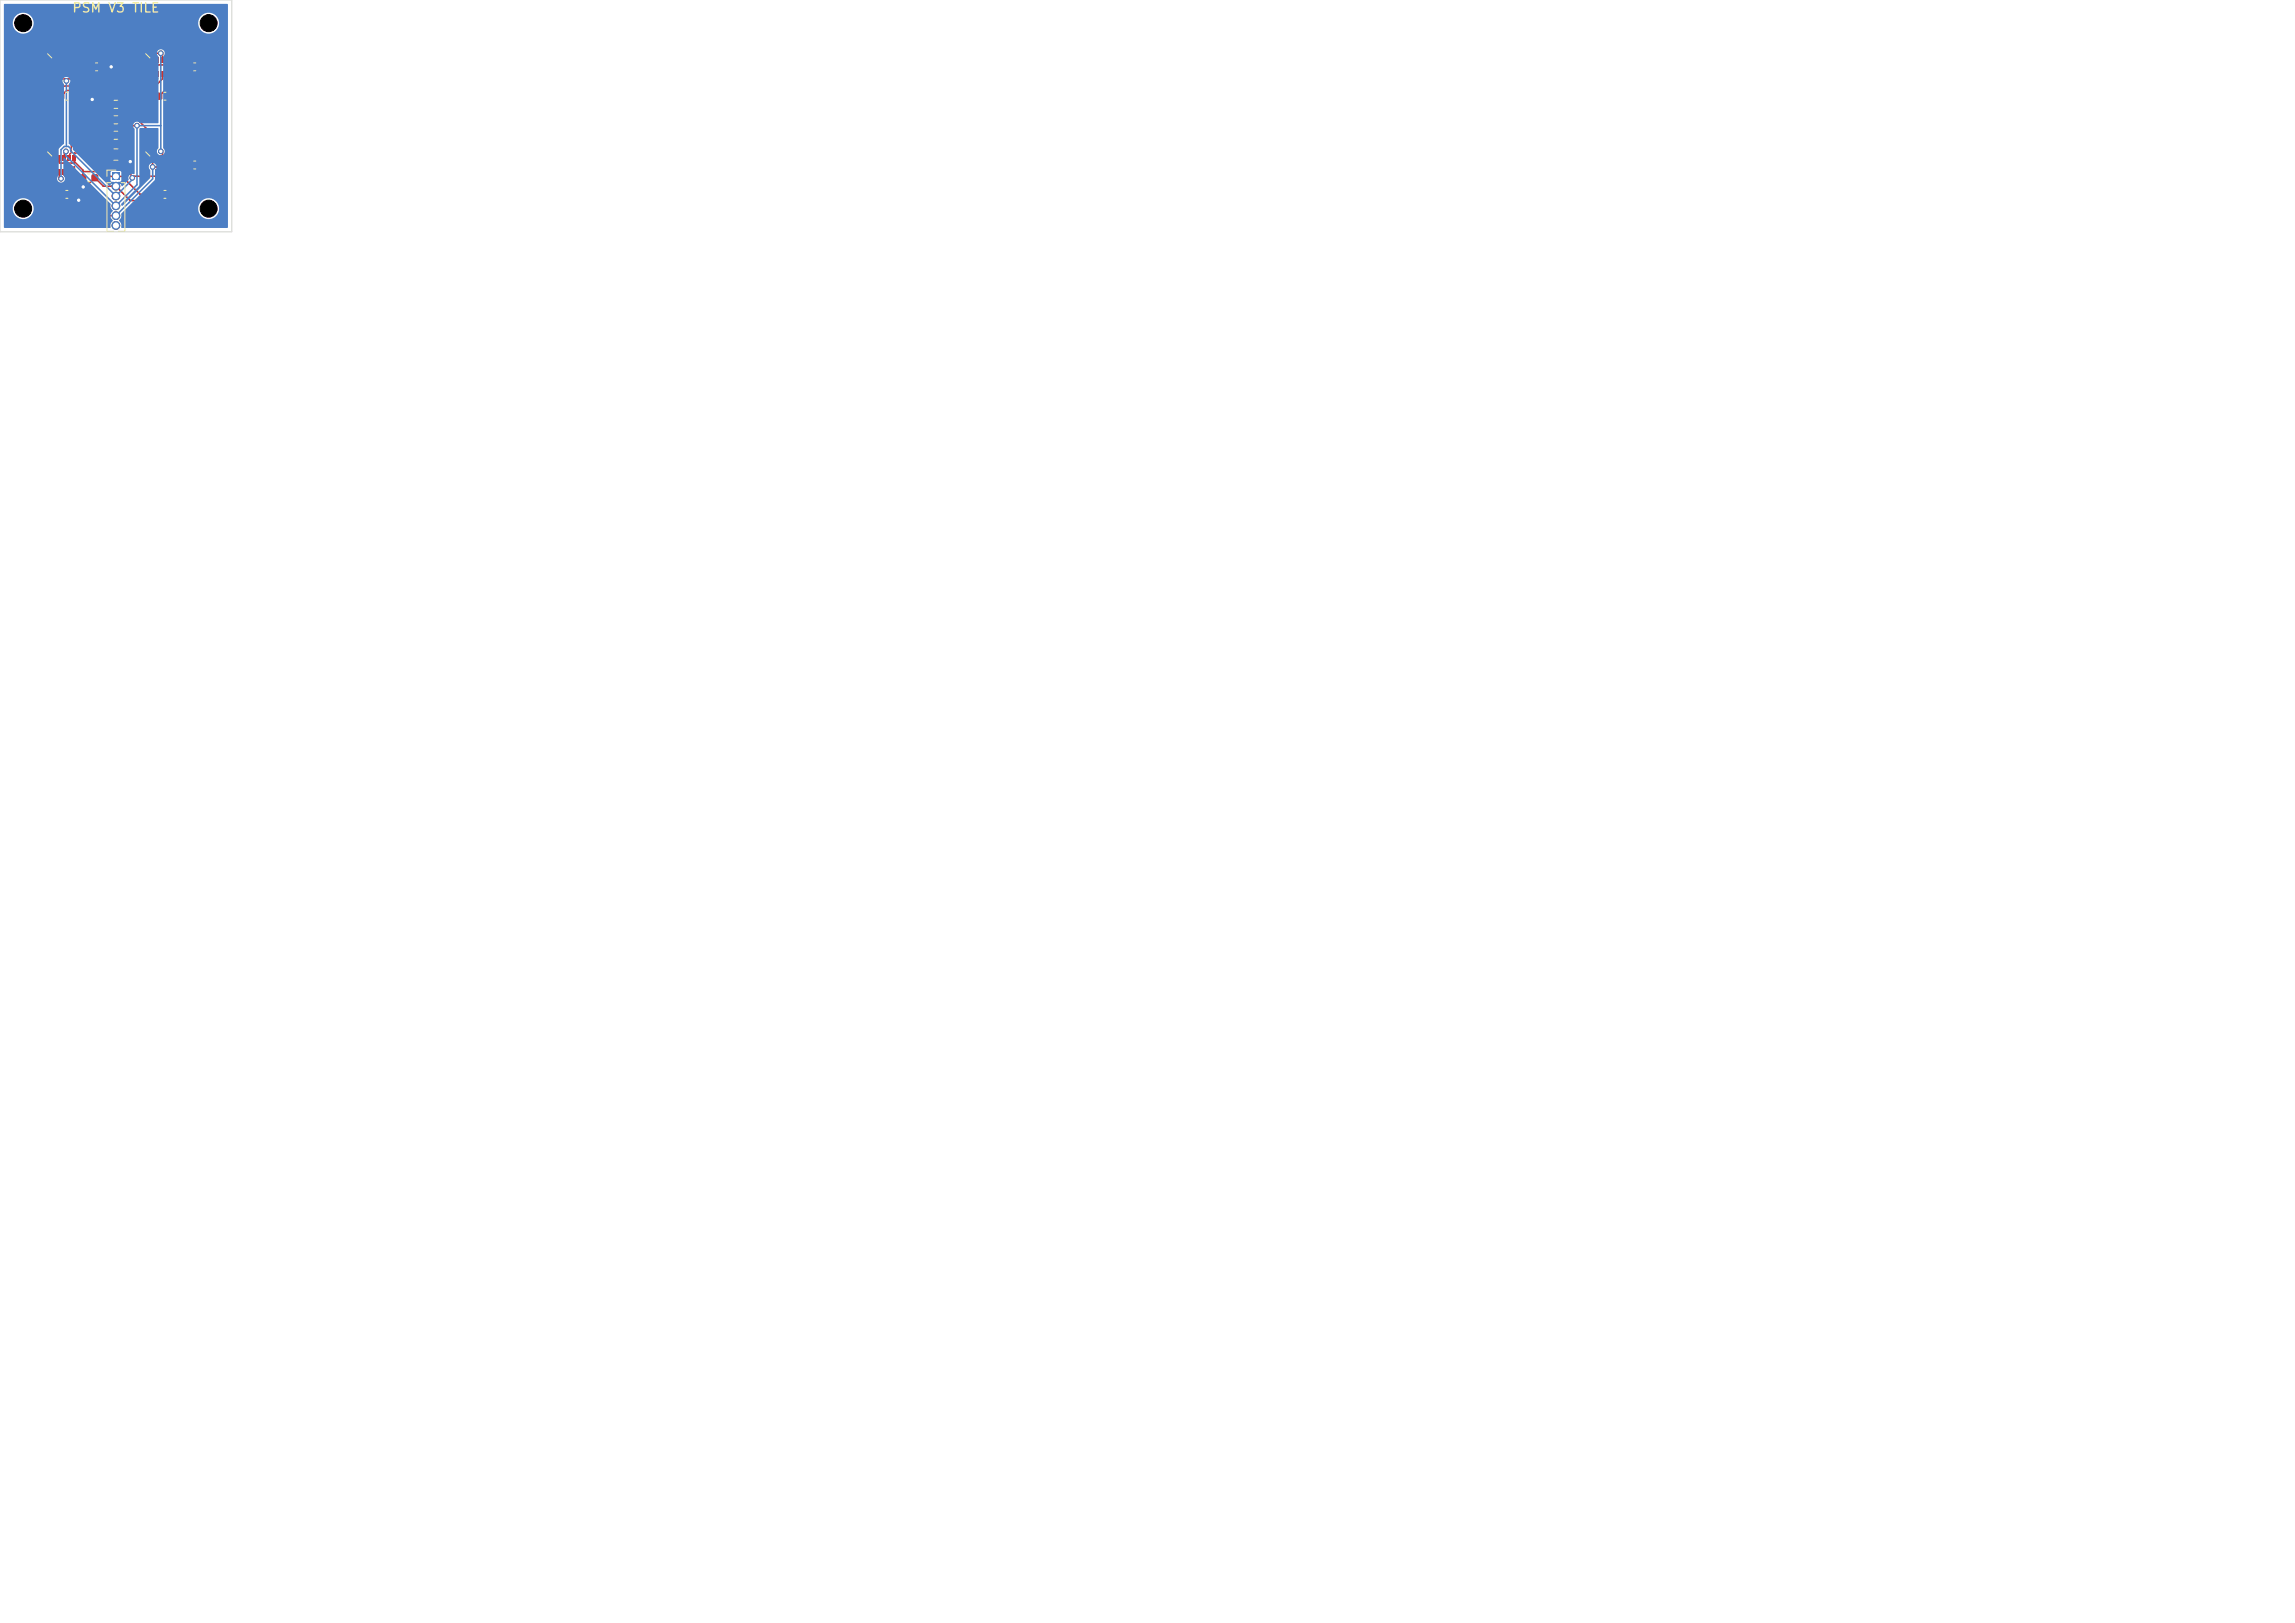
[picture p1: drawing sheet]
<svg xmlns="http://www.w3.org/2000/svg" width="297mm" height="210mm" viewBox="0 0 297 210" stroke-linecap="round" stroke-linejoin="round" font-family="sans-serif">
<defs><g id="words">
<text font-size="1.2" fill="#f2eda1" x="9.3" y="1.9">PSM V3 TILE</text>
</g></defs>
<g fill="#c83434">
<path d="M20.2 24.7h.1h.7v.2v.7h-.2h-.6l-.1-.2z"/>
<path d="M21.7 24.7h.2h.6l.1 .2-.1 .7h-.1h-.7v-.2z"/>
<path d="M11.3 8.2h.2h.6l.1 .2-.1 .7h-.1h-.7v-.2z"/>
<path d="M12.9 8.2h.2h.6v.2v.7h-.2h-.6l-.1-.2z"/>
<path d="M13.8 13.1h.7v.8h-.7z"/>
<path d="M15.5 13.1h.7v.8h-.7z"/>
<path d="M20.2 20.1h.4v.7h-.4z"/>
<path d="M20.8 20.1h.4v.7h-.4z"/>
<path d="M21.5 20.1h.4v.7h-.4z"/>
<path d="M22.1 20.1h.4v.7h-.4z"/>
<path d="M22.1 21.9h.4v.7h-.4z"/>
<path d="M21.5 21.9h.4v.7h-.4z"/>
<path d="M20.8 21.9h.4v.7h-.4z"/>
<path d="M20.2 21.9h.4v.7h-.4z"/>
<path d="M7.5 12h.1h.7v.2v.7h-.2h-.6l-.1-.2z"/>
<path d="M9 12h.2h.6l.1 .2-.1 .7h-.2h-.6v-.2z"/>
<path d="M14.5 22.3h1v1h-1z"/>
</g>
<g fill="#c83434" stroke="#c83434" stroke-width=".13">
<circle cx="15" cy="24.1" r=".5"/>
<circle cx="15" cy="25.4" r=".5"/>
<circle cx="15" cy="26.6" r=".5"/>
<circle cx="15" cy="27.9" r=".5"/>
<circle cx="15" cy="29.2" r=".5"/>
</g>
<g fill="#c83434">
<path d="M20.2 7.4h.4v.7h-.4z"/>
<path d="M20.8 7.4h.4v.7h-.4z"/>
<path d="M21.5 7.4h.4v.7h-.4z"/>
<path d="M22.1 7.4h.4v.7h-.4z"/>
<path d="M22.1 9.2h.4v.7h-.4z"/>
<path d="M21.5 9.2h.4v.7h-.4z"/>
<path d="M20.8 9.2h.4v.7h-.4z"/>
<path d="M20.2 9.2h.4v.7h-.4z"/>
<path d="M24 8.2h.2h.6l.1 .2-.1 .7h-.1h-.7v-.2z"/>
<path d="M25.6 8.2h.1h.7v.2v.7h-.2h-.6l-.1-.2z"/>
<path d="M10.3 22.6l.2-.1 .6 .1 .1 .2-.1 .6-.2 .1-.6-.1v-.1z"/>
<path d="M11.9 22.6l.2-.1 .6 .1v.2v.6l-.2 .1-.6-.1-.1-.1z"/>
<path d="M7.5 7.4h.4v.7h-.4z"/>
<path d="M8.1 7.4h.4v.7h-.4z"/>
<path d="M8.8 7.4h.4v.7h-.4z"/>
<path d="M9.4 7.4h.4v.7h-.4z"/>
<path d="M9.4 9.2h.4v.7h-.4z"/>
<path d="M8.8 9.2h.4v.7h-.4z"/>
<path d="M8.1 9.2h.4v.7h-.4z"/>
<path d="M7.5 9.2h.4v.7h-.4z"/>
<path d="M24 20.9h.2h.6l.1 .2-.1 .7h-.1h-.7v-.2z"/>
<path d="M25.6 20.9h.1h.7v.2v.7h-.2h-.6l-.1-.2z"/>
<path d="M20.2 12h.1h.7v.2v.7h-.2h-.6l-.1-.2z"/>
<path d="M21.7 12h.2h.6l.1 .2-.1 .7h-.1h-.7v-.2z"/>
<path d="M13.8 15.1h.7v.8h-.7z"/>
<path d="M15.5 15.1h.7v.8h-.7z"/>
<path d="M13.8 17.1h.7v.8h-.7z"/>
<path d="M15.5 17.1h.7v.8h-.7z"/>
<path d="M13.6 19.3h.7l.2 .1 .1 1.1-.2 .2h-.6l-.2-.1-.1-1.1z"/>
<path d="M15.5 19.3h.7l.2 .1v1.1l-.1 .2h-.6l-.2-.1-.1-1.1z"/>
<path d="M7.5 24.7h.1h.7v.2v.7h-.2h-.6l-.1-.2z"/>
<path d="M9 24.7h.2h.6l.1 .2-.1 .7h-.2h-.6v-.2z"/>
<path d="M7.5 20.1h.4v.7h-.4z"/>
<path d="M8.1 20.1h.4v.7h-.4z"/>
<path d="M8.8 20.1h.4v.7h-.4z"/>
<path d="M9.4 20.1h.4v.7h-.4z"/>
<path d="M9.4 21.9h.4v.7h-.4z"/>
<path d="M8.8 21.9h.4v.7h-.4z"/>
<path d="M8.1 21.9h.4v.7h-.4z"/>
<path d="M7.5 21.9h.4v.7h-.4z"/>
</g>
<g fill="#c83434" stroke="#c83434" stroke-width=".13">
<circle cx="11.9" cy="12.9" r=".3"/>
<circle cx="14.4" cy="8.6" r=".3"/>
<circle cx="10.8" cy="24.2" r=".3"/>
<circle cx="16.9" cy="20.9" r=".3"/>
<circle cx="10.2" cy="25.9" r=".3"/>
<circle cx="19.8" cy="21.6" r=".3"/>
<circle cx="20.8" cy="6.9" r=".3"/>
<circle cx="8.5" cy="19.6" r=".3"/>
<circle cx="17.7" cy="16.3" r=".3"/>
<circle cx="20.8" cy="19.6" r=".3"/>
<circle cx="8.6" cy="10.5" r=".3"/>
<circle cx="17.1" cy="23" r=".3"/>
<circle cx="7.9" cy="23.1" r=".3"/>
</g>
<g fill="none" stroke="#c83434" stroke-width=".2">
<path d="M7.7 8l-1 .9v1.6l1.6 1.5M7.7 7.8v.6h1.9M7.7 9.6v.6h12.7v-.6M8.3 9.6v-.7h-1l-.1 .2v1.2l.8 .8h7.6l.2 .3M8.3 7.8v-.7l.7-.6h2.3l.2 .2v.2h9.3l.2 .2v.7M8.5 19.6l-.2 .2v.7M8.6 10.2v.3M8.9 11.7h-.3l-.7 .8M9 9.6v-.7h.4l.2 .3v.4M9 20v.5M9.1 11.5l.2 .1M9.6 7.8v.6"/>
<path d="M9.6 8.4l.3 .3h1.8l1.1 1h.6M11.5 7.3h-.2l-.2-.2h-2.1v.7M11.6 11.7l1.8 1.8h.7M11.9 12.9h-2.1l-.4-.4-.2 .2v6.9M13.3 7.9v.8h1.1M13.8 19.8h-4.2v1.3h-1.9v-.6M13.8 19.8l.2 .2M14.1 13.5l.1 4-.4 .3v2M14.1 13.5h.1M15.8 11.4v2.1l4 3.9v4.2h1.2v.7M15.8 15.5l.8 .8h1.1M15.8 17.5l-.7 .7v2.6l2 2"/>
<path d="M20.4 8.4l-1 1h-5.4M20.4 7.8v.6M20.4 8.4h1.9M20.8 19.6l.2 .2v.7M21 9.6v.6l-1.2 1.2h-4M21.7 7.8v-.7h2.7l1.6 1.6-4.3 4.2v7.6M21.7 9.6v-.7h.4l.2 .3v.4M21.7 19.8h2.7l1.6 1.6-4.7 4.5h-4.4l-1.9-1.8h-1.6l-1.1-1.1-1.2 1.2h-.3M22.3 8.4l.3 .3h1.8M22.3 7.8v.6M22.8 8.7v1.5l-2.2 2.3M7.7 20.8l-.6 .5v3.1l.8 .8"/>
<path d="M7.7 22.3v.6l.2 .2M8.3 22.3v.4l5.3 5.2h1.4M9 22.3v-.7h.6v.7M9.4 25.2l.8 .7M9.6 20.9l1.1 1.1v1M15.9 20l1 .9M17.1 22.8v.2M20.4 22.3v.5h-3.3M20.4 20.5v.6h1.9M21.7 22.3v-.7h.4l.2 .3v.4M22.3 21.1l.3 .3h1.8M22.3 20.5v.6"/>
<path d="M22.9 21.4v1.5l-2.3 2.3h-2.5l-2.3-2.4h-1.6l-.6-.6h-2.9"/>
</g>
<path d="M9.1 11.5l-.2 .2M9.2 19.6v.1l-.2 .3M9.3 11.6l.1 .1h2.2M11.5 7.3l.6 .6h1.2M14 9.4h-.3l-.3 .3" fill="none" stroke="#c83434" stroke-width=".15"/>
<path d="M14.5 22.3h1v1h-1z" fill="#4d7fc4"/>
<g fill="#4d7fc4" stroke="#4d7fc4" stroke-width=".13">
<circle cx="15" cy="24.1" r=".5"/>
<circle cx="15" cy="25.4" r=".5"/>
<circle cx="15" cy="26.6" r=".5"/>
<circle cx="15" cy="27.9" r=".5"/>
<circle cx="15" cy="29.2" r=".5"/>
<circle cx="11.9" cy="12.9" r=".3"/>
<circle cx="14.4" cy="8.6" r=".3"/>
<circle cx="10.8" cy="24.2" r=".3"/>
<circle cx="16.9" cy="20.9" r=".3"/>
<circle cx="10.2" cy="25.9" r=".3"/>
<circle cx="19.8" cy="21.6" r=".3"/>
<circle cx="20.8" cy="6.9" r=".3"/>
<circle cx="8.5" cy="19.6" r=".3"/>
<circle cx="17.7" cy="16.3" r=".3"/>
<circle cx="20.8" cy="19.6" r=".3"/>
<circle cx="8.6" cy="10.5" r=".3"/>
<circle cx="17.1" cy="23" r=".3"/>
<circle cx="7.9" cy="23.1" r=".3"/>
</g>
<path d="M8.6 10.5v8.5M11.9 12.9h.6M14.4 8.7h-.6l-1.3 1.3v6.6l4.4 4.3v1.5l-1.7 1.7h-.2M20.8 16.3h-3.1v7.6l-2.7 2.7-6.5-6.4v-.6M20.8 6.9v12.7M10.8 24.2v1.1l-.6 .6M16.3 26.6h.1M16.7 26.2h.1M17.1 23v.2l-2.1 2.2-5.9-5.9v-.3l-.2-.2h-.6l-.4 .4v3.7M19.8 21.6v1.5l-4.8 4.8" fill="none" stroke="#4d7fc4" stroke-width=".2"/>
<path d="M.5 .5h28.9l.1 .1v28.9h-13.7l-.1-.1a.94 .94 0 0 0-.3-.9 .85 .85 0 0 0 .3-.9l.7-.7h9.2a1.35 1.35 0 0 0 1.9 1.4 1.35 1.35 0 0 0 .4-2.3 1.35 1.35 0 0 0-2.2 .7l-.1 .2h-9.2l3.6-3.6 .1-1.3a.52 .52 0 0 0 0-.7 .52 .52 0 0 0-.7 0 .52 .52 0 0 0 .1 .7l-.1 1-3.5 3.6h-.1l-.1-.2 2.3-2.5v-7.2l.1-.1h2.4v2.5a.52 .52 0 0 0-.1 .8 .52 .52 0 0 0 .8 0 .52 .52 0 0 0-.1-.8v-11.8a.51 .51 0 0 0 0-.8 .51 .51 0 0 0-.7 .1 .51 .51 0 0 0 .1 .7v8.6l-.1 .1-2.3-.1a.52 .52 0 0 0-.8 0 .52 .52 0 0 0 .1 .8v5.7l-.1 .1a.5 .5 0 0 0-.5 .2 .5 .5 0 0 0-.1 .5l-.8 .9-.2-.1-.1-.2-.3 .3-.1-.3h-.2l.3-.2 .3-.1 .1-.1v-1.2l-.2-.1h-1.1l-.1 .2v1.1l.1 .1h.3l.3 .3h-.2l-.1 .3-.3-.3-.1 .3h-.1l-4.7-4.7-.1-.4-.5-.4v-7.7a.51 .51 0 0 0 0-.8 .51 .51 0 0 0-.7 .1 .51 .51 0 0 0 .1 .7v7.7l-.7 .7v3.4a.52 .52 0 0 0-.1 .7 .52 .52 0 0 0 .8 0 .52 .52 0 0 0-.1-.7v-2.2l.1-.1 6 6a.9 .9 0 0 0 .3 .9v.1a.79 .79 0 0 0 0 1.2 .93 .93 0 0 0-.3 .9h-13.8v-2.6h1.1v.2a1.35 1.35 0 0 0 2.1 1.1 1.35 1.35 0 0 0 0-2.4 1.35 1.35 0 0 0-2.1 1.1h-1.1v-24h1.1v.2a1.35 1.35 0 0 0 1.5 1.3 1.35 1.35 0 0 0 1.3-1.5h21.2v.2a1.35 1.35 0 0 0 2.1 1.1 1.35 1.35 0 0 0 0-2.4 1.35 1.35 0 0 0-2.1 1.1h-21.2l-.1-.2a1.35 1.35 0 0 0-1.4-1.1 1.35 1.35 0 0 0-1.3 1.3h-1.1z" fill="#4d7fc4"/>
<g fill="none" stroke="#f2eda1" stroke-width=".13">
<path d="M6.1 7l.6 .5M6.1 19.7l.6 .5M8.5 13h.3M8.5 11.9h.3M12.4 8.1h.2M12.4 9.2h.2M14.7 19.3h.6M14.8 13h.4M14.8 14h.4M14.8 15h.4M14.8 16h.4M14.8 17h.4"/>
<path d="M14.8 18h.4M18.8 19.7l.6 .5M18.8 7l.6 .5M21.2 13h.3M21.2 11.9h.3M25.1 8.1h.2M25.1 9.2h.2M8.5 24.6h.3M8.5 25.7h.3M11.4 22.5h.2M11.4 23.5h.2M14.3 23.6h-.5v6.3h.9"/>
<path d="M14.7 20.7h.6M15 22h-1.2v.8M15.7 23.6h.5v6.3h-.9M21.2 24.6h.3M21.2 25.7h.3M25.1 20.8h.2M25.1 21.9h.2"/>
</g>
<path d="M0 0h30v30h-30z" fill="none" stroke="#d0d2cd" stroke-width=".13"/>
<g fill="#fff" stroke="#fff" stroke-width=".13">
<circle cx="11.9" cy="12.9" r=".15"/>
<circle cx="14.4" cy="8.7" r=".15"/>
<circle cx="10.8" cy="24.2" r=".15"/>
<circle cx="16.9" cy="20.9" r=".15"/>
<circle cx="10.2" cy="25.9" r=".15"/>
<circle cx="19.8" cy="21.6" r=".15"/>
<circle cx="20.8" cy="6.9" r=".15"/>
<circle cx="8.5" cy="19.6" r=".15"/>
<circle cx="17.7" cy="16.3" r=".15"/>
<circle cx="20.8" cy="19.6" r=".15"/>
<circle cx="8.6" cy="10.5" r=".15"/>
<circle cx="17.1" cy="23" r=".15"/>
<circle cx="7.9" cy="23.1" r=".15"/>
<circle cx="15" cy="22.8" r=".32"/>
<circle cx="15" cy="24.1" r=".32"/>
<circle cx="15" cy="25.4" r=".32"/>
<circle cx="15" cy="26.6" r=".32"/>
<circle cx="15" cy="27.9" r=".32"/>
<circle cx="15" cy="29.2" r=".32"/>
</g>
<g fill="#000" stroke="#000" stroke-width=".13">
<circle cx="3" cy="3" r="1.1"/>
<circle cx="27" cy="3" r="1.1"/>
<circle cx="3" cy="27" r="1.1"/>
<circle cx="27" cy="27" r="1.1"/>
</g>
<use href="#words"/>
</svg>
